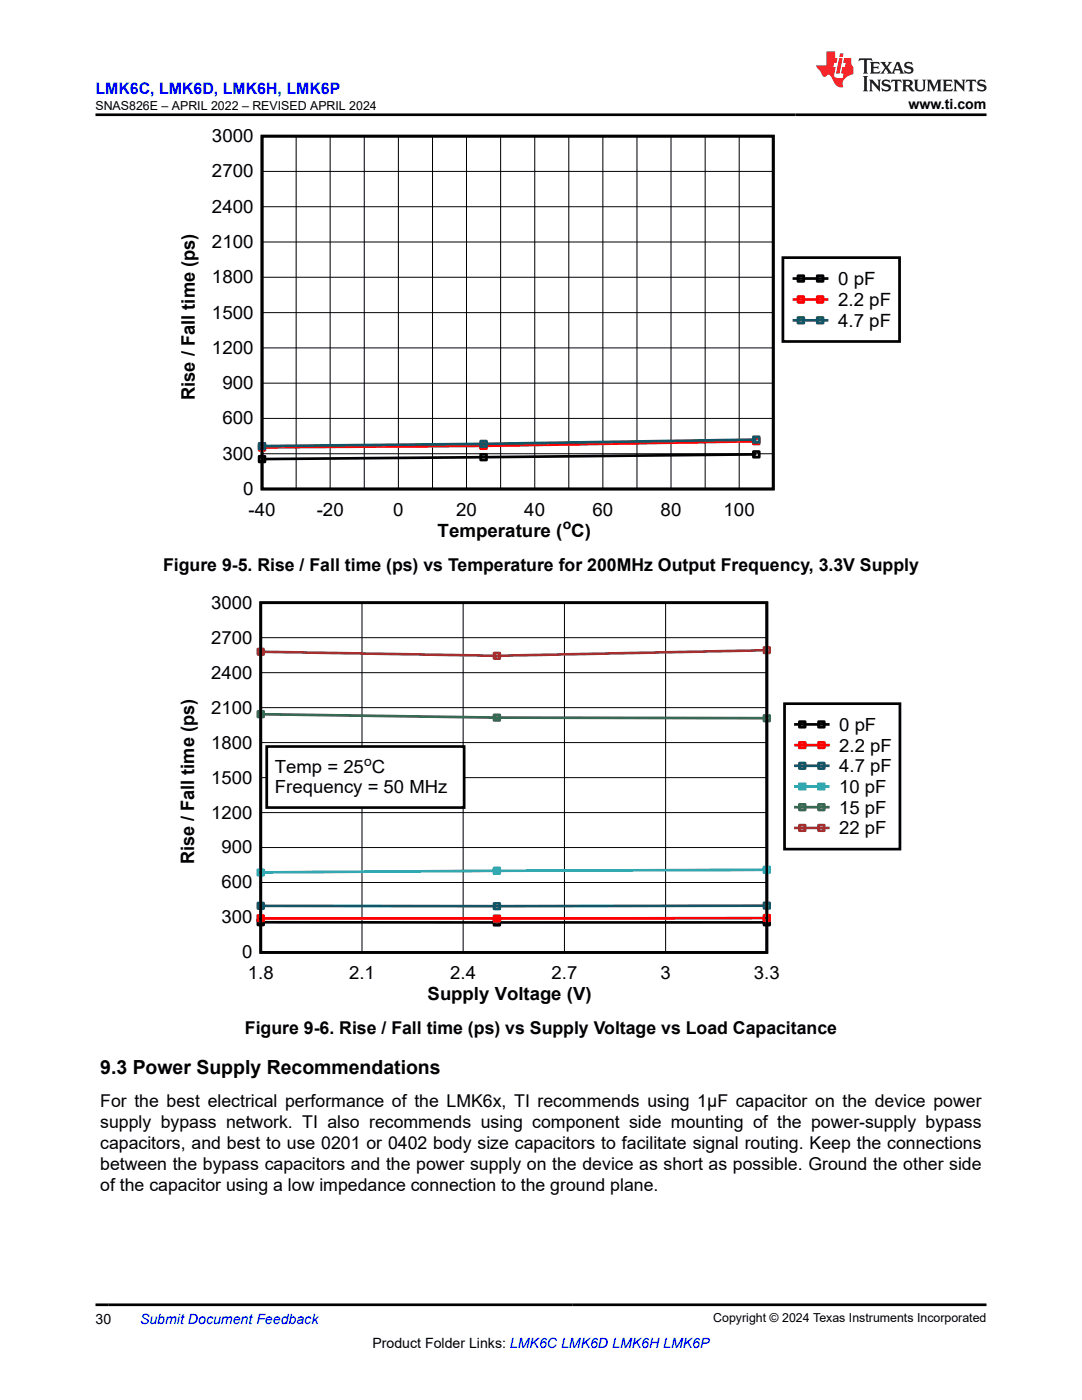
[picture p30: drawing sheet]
<svg xmlns="http://www.w3.org/2000/svg" width="216mm" height="279mm" viewBox="0 0 216 279" stroke-linecap="round" stroke-linejoin="round" font-family="sans-serif">
<defs><g id="words">
<text font-size="3.9" x="20" y="214.4">9.3 Power Supply Recommendations</text>
<g font-size="3.7">
<text x="38.9" y="79.8" transform="rotate(-90 38.9 79.8)">Rise / Fall time (ps)</text>
<text x="38.7" y="172.5" transform="rotate(-90 38.7 172.5)">Rise / Fall time (ps)</text>
</g>
<g font-size="3.6">
<text x="42.3" y="28.4">3000</text>
<text x="42.3" y="35.4">2700</text>
<text x="42.3" y="42.5">2400</text>
<text x="42.3" y="49.5">2100</text>
<text x="42.3" y="56.5">1800</text>
<text x="167.2" y="56.9">0 pF</text>
<text x="42.3" y="63.6">1500</text>
<text x="167.2" y="61.1">2.2 pF</text>
<text x="167.2" y="65.2">4.7 pF</text>
<text x="42.3" y="70.6">1200</text>
<text x="44.4" y="77.7">900</text>
<text x="44.4" y="84.7">600</text>
<text x="44.4" y="91.7">300</text>
<text x="48.5" y="98.8">0</text>
<text x="49.6" y="103">-40</text>
<text x="63.2" y="103">-20</text>
<text x="78.4" y="103">0</text>
<text x="87.3" y="107.1">Temperature ( C)</text>
<text x="91" y="103">20</text>
<text x="104.6" y="103">40</text>
<text x="118.2" y="103">60</text>
<text x="131.8" y="103">80</text>
<text x="144.4" y="103">100</text>
<text x="42.1" y="121.5">3000</text>
<text x="42.1" y="128.5">2700</text>
<text x="42.1" y="135.4">2400</text>
<text x="42.1" y="142.4">2100</text>
<text x="42.1" y="149.4">1800</text>
<text x="167.4" y="145.9">0 pF</text>
<text x="167.4" y="150">2.2 pF</text>
<text x="54.9" y="154.3">Temp = 25</text>
<text x="74.2" y="154.3">C</text>
<text x="167.4" y="154.1">4.7 pF</text>
<text x="42.1" y="156.4">1500</text>
<text x="54.9" y="158.3">Frequency = 50 MHz</text>
<text x="167.4" y="158.3">10 pF</text>
<text x="42.1" y="163.4">1200</text>
<text x="167.4" y="162.4">15 pF</text>
<text x="167.4" y="166.5">22 pF</text>
<text x="44.2" y="170.3">900</text>
<text x="44.2" y="177.3">600</text>
<text x="44.2" y="184.3">300</text>
<text x="48.3" y="191.3">0</text>
<text x="49.5" y="195.4">1.8</text>
<text x="69.7" y="195.4">2.1</text>
<text x="89.8" y="195.4">2.4</text>
<text x="110.1" y="195.4">2.7</text>
<text x="131.8" y="195.4">3</text>
<text x="150.4" y="195.4">3.3</text>
<text x="85.3" y="199.5">Supply Voltage (V)</text>
</g>
<g font-size="3.5">
<text x="32.5" y="113.9">Figure 9-5. Rise / Fall time (ps) vs Temperature for 200MHz Output Frequency, 3.3V Supply</text>
<text x="48.9" y="206.3">Figure 9-6. Rise / Fall time (ps) vs Supply Voltage vs Load Capacitance</text>
<text x="20" y="220.8">For the best electrical performance of the LMK6x, TI recommends using 1µF capacitor on the device power</text>
<text x="20" y="225.1">supply bypass network. TI also recommends using component side mounting of the power-supply bypass</text>
<text x="20" y="229.3">capacitors, and best to use 0201 or 0402 body size capacitors to facilitate signal routing. Keep the connections</text>
<text x="20" y="233.5">between the bypass capacitors and the power supply on the device as short as possible. Ground the other side</text>
<text x="20" y="237.8">of the capacitor using a low impedance connection to the ground plane.</text>
</g>
<text font-size="3.2" fill="#00f" x="19" y="18.7">LMK6C, LMK6D, LMK6H, LMK6P</text>
<g font-size="2.8">
<text x="181.3" y="21.8">www.ti.com</text>
<text x="19" y="264.2">30</text>
<text x="74.3" y="269">Product Folder Links: LMK6C LMK6D LMK6H LMK6P</text>
</g>
<text font-size="2.8" fill="#00f" x="27.9" y="264.2">Submit Document Feedback</text>
<g font-size="2.7">
<text x="112.3" y="105.7">o</text>
<text x="72.7" y="152.9">o</text>
</g>
<g font-size="2.5">
<text x="19" y="21.9">SNAS826E – APRIL 2022 – REVISED APRIL 2024</text>
<text x="142.3" y="263.9">Copyright © 2024 Texas Instruments Incorporated</text>
</g>
</g></defs>
<path d="M52.3 27.2h102v70.4h-102zM51.7 91.1h1.2v1.1h-1.2zM95.9 90.7h1.2v1.1h-1.2zM150.3 90.1h1.2v1.1h-1.2zM150.9 90.7l-98.4 .9" fill="none" stroke="#000" stroke-width=".54"/>
<g fill="none" stroke="#000" stroke-width=".2">
<path d="M52.3 34.2h102M59.1 27.2v70.4M65.9 27.2v70.4M72.7 27.2v70.4M79.5 27.2v70.4M86.3 27.2v70.4M93.1 27.2v70.4M99.9 27.2v70.4M106.7 27.2v70.4M113.5 27.2v70.4M120.3 27.2v70.4M127.1 27.2v70.4"/>
<path d="M133.9 27.2v70.4M140.7 27.2v70.4M147.5 27.2v70.4M52.3 55.3h102M52.3 48.3h102M52.3 41.3h102M52.3 76.5h102M52.3 69.4h102M52.3 62.4h102M52.3 90.6h102M52.3 83.5h102"/>
</g>
<path d="M51.7 88.7h1.2v1.2h-1.2zM95.9 88.4h1.2v1.1h-1.2zM150.3 87.5h1.2v1.1h-1.2zM150.9 88.1l-54.4 .9-44 .3" fill="none" stroke="#f00" stroke-width=".54"/>
<path d="M51.7 88.5h1.2v1.1h-1.2zM95.9 88h1.2v1.1h-1.2zM150.3 87.2h1.2v1.1h-1.2zM150.9 87.7l-54.4 .9-44 .4" fill="none" stroke="#156" stroke-width=".54"/>
<path d="M156.2 51.4h23.3v16.8h-23.3z" fill-rule="evenodd" fill="#fff"/>
<path d="M156.2 51.4h23.3v16.8h-23.3zM158.4 55.6h6.6M159.2 55h1.2v1.2h-1.2zM163.1 55h1.1v1.2h-1.1zM52 120.3h101v69.8h-101zM51.5 183.5h1.1v1.1h-1.1zM52.3 184.1h100.4M98.6 183.6h1.1v1.1h-1.1zM152.4 183.5h1.2v1.1h-1.2z" fill="none" stroke="#000" stroke-width=".54"/>
<path d="M158.4 59.8h6.6M159.2 59.2h1.2v1.1h-1.2zM163.1 59.2h1.1v1.1h-1.1zM51.5 182.7h1.1v1.1h-1.1zM98.6 182.8h1.1v1.1h-1.1zM152.4 182.7h1.2v1.1h-1.2zM152.7 183.2l-100.4 .1" fill="none" stroke="#f00" stroke-width=".54"/>
<path d="M158.4 63.9h6.6M159.2 63.4h1.2v1.1h-1.2zM163.1 63.4h1.1v1.1h-1.1zM51.5 180.2h1.1v1.1h-1.1zM98.6 180.3h1.1v1.1h-1.1zM152.4 180.2h1.2v1.1h-1.2zM152.7 180.7l-100.4 .1" fill="none" stroke="#156" stroke-width=".54"/>
<g fill="none" stroke="#000" stroke-width=".2">
<path d="M52 134.2h101M52 127.3h101M72.2 120.3v69.8M92.4 120.3v69.8M112.6 120.3v69.8M132.8 120.3v69.8M52 155.2h101M52 148.2h101M52 141.2h101M52 176.1h101M52 169.1h101M52 162.2h101"/>
<path d="M52 183.1h101"/>
</g>
<path d="M51.5 173.6h1.1v1.1h-1.1zM98.6 173.2h1.1v1.1h-1.1zM152.4 173h1.2v1.1h-1.2zM152.7 173.6l-100.4 .5" fill="none" stroke="#0bc" stroke-width=".54"/>
<path d="M51.5 142h1.1v1.1h-1.1zM52.3 142.5l46.8 .7 53.6 .1M98.6 142.7h1.1v1.1h-1.1zM152.4 142.8h1.2v1.1h-1.2z" fill="none" stroke="#286b49" stroke-width=".54"/>
<path d="M51.5 129.5h1.1v1.1h-1.1zM98.6 130.3h1.1v1.1h-1.1zM152.4 129.2h1.2v1.1h-1.2zM152.7 129.8l-53.6 1.1-46.8-.8" fill="none" stroke="#9e3a3a" stroke-width=".54"/>
<path d="M53.2 149h39.4v12.2h-39.4z" fill-rule="evenodd" fill="#fff"/>
<path d="M53.2 149h39.4v12.2h-39.4z" fill="none" stroke="#000" stroke-width=".54"/>
<path d="M156.5 140.4h23.1v29.1h-23.1z" fill-rule="evenodd" fill="#fff"/>
<path d="M156.5 140.4h23.1v29.1h-23.1zM158.7 144.6h6.6M159.5 144h1.2v1.1h-1.2zM163.3 144h1.2v1.1h-1.2z" fill="none" stroke="#000" stroke-width=".54"/>
<path d="M158.7 148.7h6.6M159.5 148.1h1.2v1.2h-1.2zM163.3 148.1h1.2v1.2h-1.2z" fill="none" stroke="#f00" stroke-width=".54"/>
<path d="M158.7 152.8h6.6M159.5 152.3h1.2v1.1h-1.2zM163.3 152.3h1.2v1.1h-1.2z" fill="none" stroke="#156" stroke-width=".54"/>
<path d="M158.7 157h6.6M159.5 156.4h1.2v1.1h-1.2zM163.3 156.4h1.2v1.1h-1.2z" fill="none" stroke="#0bc" stroke-width=".54"/>
<path d="M158.7 161.1h6.6M159.5 160.5h1.2v1.2h-1.2zM163.3 160.5h1.2v1.2h-1.2z" fill="none" stroke="#286b49" stroke-width=".54"/>
<path d="M158.7 165.2h6.6M159.5 164.7h1.2v1.1h-1.2zM163.3 164.7h1.2v1.1h-1.2z" fill="none" stroke="#9e3a3a" stroke-width=".54"/>
<path d="M171.5 11.6l-.2 .6 .5-.2h.6v.1v2.2l-.2 .4h1l-.2-.4v-2.2v-.1h.5l.5 .2-.1-.6zM173.6 12.4l.2 .3v1.6l-.2 .4h1.9l.1-.6a1.08 1.08 0 0 1-1.3 .2v-.7h.6l.4 .2v-.7l-.4 .2h-.6v-.5l.2-.2a1 1 0 0 1 1 .3l-.1-.5zM175.7 12.4l.9 1.1-1 1.2h.9l-.2-.2 .5-.8 .4 .8-.2 .2h1.6l-.2-.2 .2-.5h.9l.1 .5-.1 .2h.9l-.2-.4-.8-1.9h-.5l-.9 2.1-.9-1.1 .9-1h-.8l.2 .2-.4 .6-.4-.6 .2-.2zM179 12.8l.4 1h-.7zM180.7 12.5a.65 .65 0 0 0-.2 .7 .65 .65 0 0 0 .6 .5l.6 .1 .1 .3a.79 .79 0 0 1-.7 .4 .79 .79 0 0 1-.7-.5l.1 .7 .2-.1a.93 .93 0 0 0 1.1 0 .93 .93 0 0 0 .4-.9 1.46 1.46 0 0 0-1.2-.6l-.1-.3a1.09 1.09 0 0 1 1.2 .2l-.2-.6-.1 .1-.5-.2zM172.2 15.2l.2 .4v2.2l-.2 .4h1l-.2-.4v-2.2l.2-.4zM173.4 15.9l.2 .4v1.5l-.2 .4h.8l-.3-.4 .1-1.3 1.6 1.8v-2l.2-.4h-.7l.1 .2 .1 1.1-1.2-1.3zM176.2 16a.65 .65 0 0 0-.2 .8 .65 .65 0 0 0 .6 .4l.6 .2 .1 .2a.79 .79 0 0 1-.7 .4 .79 .79 0 0 1-.7-.5l.1 .7 .2-.1a.93 .93 0 0 0 1.1 .1 .93 .93 0 0 0 .4-1 1.46 1.46 0 0 0-1.2-.5l-.1-.4a1.09 1.09 0 0 1 1.2 .2l-.1-.6-.2 .1-.5-.1zM177.9 15.9l-.1 .6a.63 .63 0 0 1 .8-.3v1.6l-.3 .4h1l-.2-.4v-1.6a.66 .66 0 0 1 .8 .3l-.1-.6zM180 15.9l.2 .4v1.5l-.2 .4h1l-.2-.2-.1-.7h.5l.1 .2a.79 .79 0 0 0 1.2 .6l-1-.9a.61 .61 0 0 0 .6-.6 .61 .61 0 0 0-.5-.7zM180.8 16.2h.1a.47 .47 0 0 1 .5 .1 .47 .47 0 0 1 .1 .5l-.1 .1-.7 .1zM182.3 15.9l.2 .2a2.27 2.27 0 0 0 .4 2 1.04 1.04 0 0 0 1.7-.7v-1.3l.2-.2h-.8l.2 .4v1.1a.6 .6 0 0 1-.6 .6 .6 .6 0 0 1-.6-.6v-1.1l.3-.4zM184.9 15.9l.2 .4v1.5l-.2 .4h.8l-.3-.4v-1.4l.9 1.9 .9-1.9v1.4l-.3 .4h1l-.2-.4v-1.5l.2-.4h-.8l-.7 1.5-.6-1.5zM188.1 15.9l.2 .4v1.5l-.2 .4h1.9l.1-.6a1.09 1.09 0 0 1-1.3 .2v-.7h.6l.4 .2v-.6l-.4 .2h-.6v-.6l.2-.1a1.01 1.01 0 0 1 1 .3l-.1-.6zM190.2 15.9l.3 .4v1.5l-.3 .4h.8l-.2-.4v-1.3l1.6 1.8v-2l.2-.4h-.7l.2 .2v1.1l-1.2-1.3zM192.8 15.9l-.1 .6a.63 .63 0 0 1 .8-.3v1.6l-.3 .4h1l-.2-.4v-1.6a.66 .66 0 0 1 .8 .3l-.1-.6zM195.2 16a.65 .65 0 0 0-.2 .8 .65 .65 0 0 0 .6 .4l.6 .2 .2 .2a.79 .79 0 0 1-.7 .4 .79 .79 0 0 1-.7-.5l.1 .7 .2-.1a.93 .93 0 0 0 1 .1 .93 .93 0 0 0 .5-1 1.46 1.46 0 0 0-1.3-.5v-.4a1.09 1.09 0 0 1 1.2 .2l-.2-.6-.2 .1-.5-.1z" fill="#231f20"/>
<path d="M164.9 10.3v2.7h-2l.1 .4 .8 1a.95 .95 0 0 0 1 .9 .59 .59 0 0 1 .5-.4 .59 .59 0 0 1 .5 .3l.4 .8a1.59 1.59 0 0 0 2.1 1.4 1.61 1.61 0 0 1 1-2.3l1-.3-.1-1.5a1.59 1.59 0 0 1-.3-1.7h-1.5l-.2 .9h.6l-.2 .9h-.5l-.2 .9v.3l.4 .1-.1 .9h-.7a.73 .73 0 0 1-1-.7l.3-1.5h-.5l.1-.9h.5l.2-.9h-.5v-1.3zM167.4 11.6l-.6 3.1h.7l.6-3.1zM167.6 10.7l-.1 .6h.7l.1-.6z" fill="#ed1c24"/>
<path d="M19 22.9h177.8M19 260.4h177.8" fill="none" stroke="#000" stroke-width=".53"/>
<use href="#words"/>
</svg>
